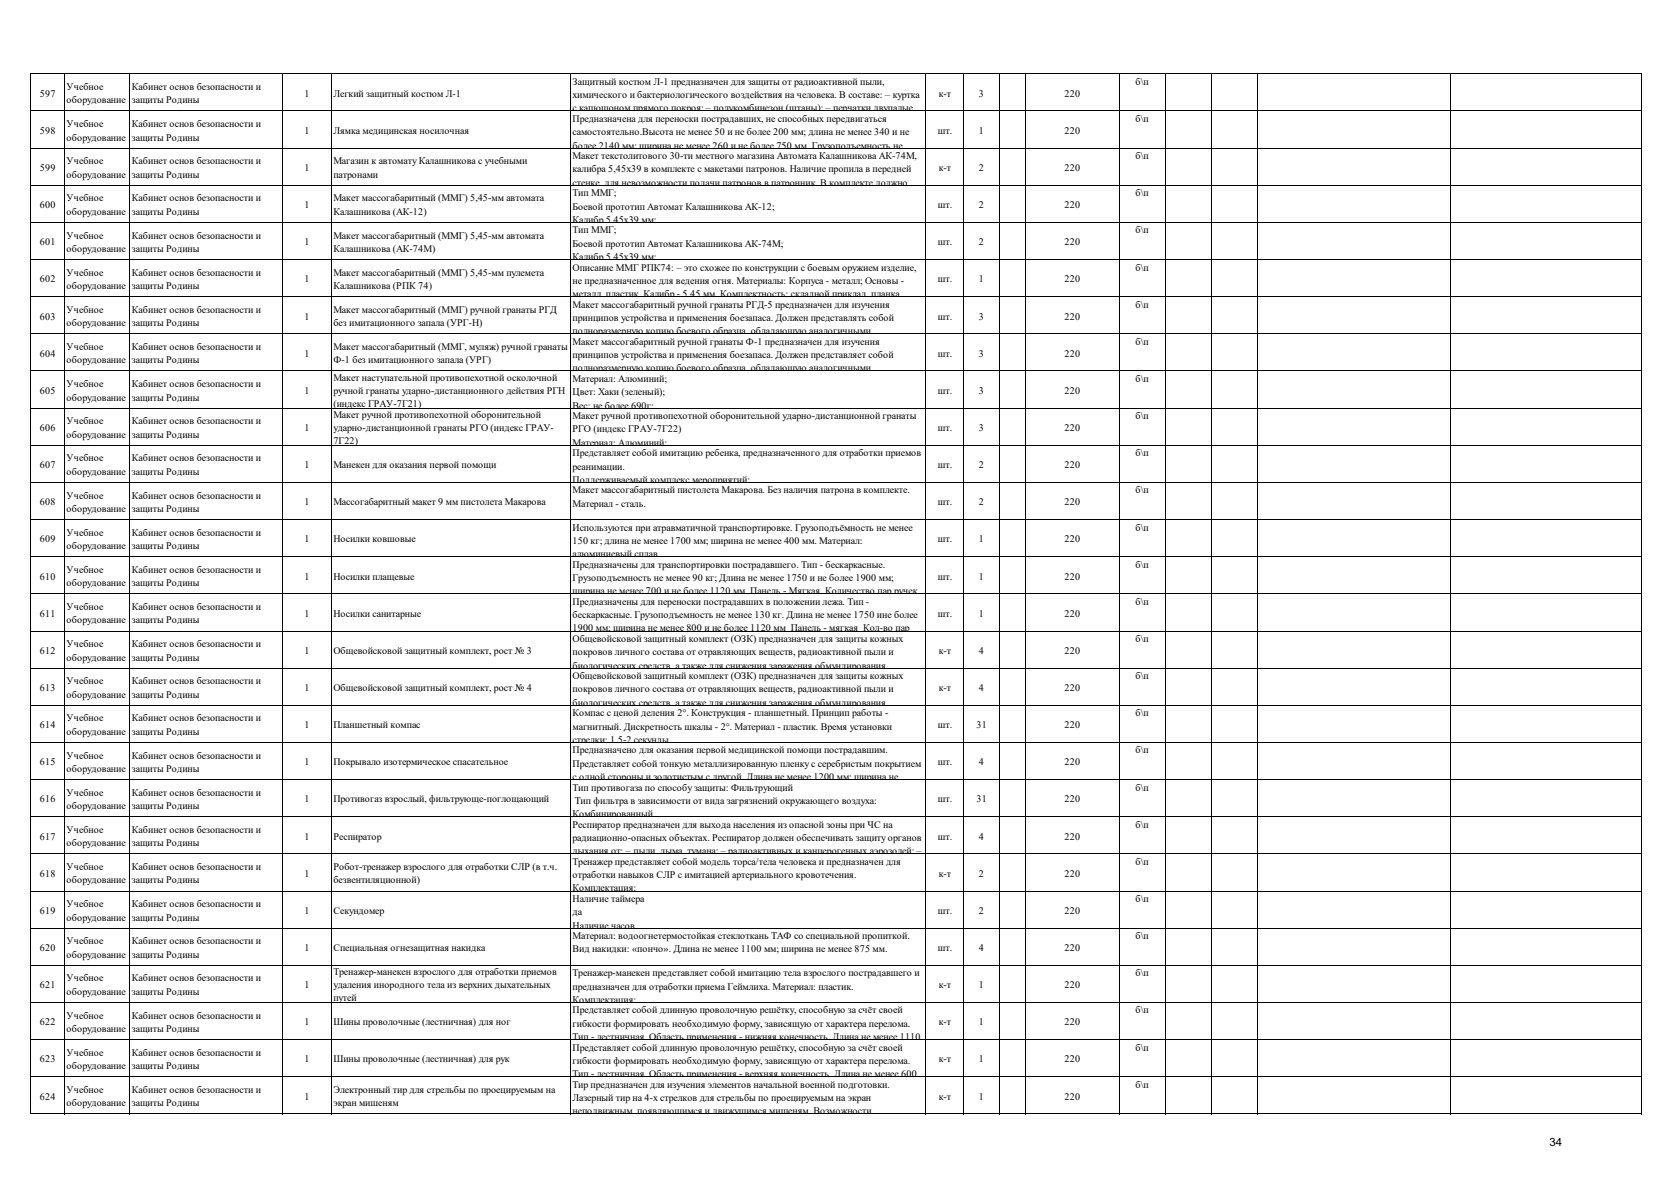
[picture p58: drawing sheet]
<svg xmlns="http://www.w3.org/2000/svg" width="297mm" height="210mm" viewBox="0 0 297 210" stroke-linecap="round" stroke-linejoin="round" font-family="sans-serif">
<defs><g id="words">
<text font-size="2" x="275.4" y="203.8">34</text>
<g font-size="1.8">
<text x="7.1" y="17.2">597</text>
<text x="11.8" y="16">Учебное</text>
<text x="23.4" y="16">Кабинет основ безопасности и</text>
<text x="54.1" y="17.2">1</text>
<text x="59.3" y="17.2">Легкий защитный костюм Л-1</text>
<text x="101.8" y="15.1">Защитный костюм Л-1 предназначен для защиты от радиоактивной пыли,</text>
<text x="101.8" y="17.4">химического и бактериологического воздействия на человека. В составе: – куртка</text>
<text x="166.9" y="17.2">к-т</text>
<text x="174" y="17.2">3</text>
<text x="189.2" y="17.2">220</text>
<text x="201.8" y="15.1">б\п</text>
<text x="7.1" y="23.8">598</text>
<text x="11.8" y="18.4">оборудование</text>
<text x="11.8" y="22.6">Учебное</text>
<text x="23.4" y="18.4">защиты Родины</text>
<text x="23.4" y="22.6">Кабинет основ безопасности и</text>
<text x="54.1" y="23.8">1</text>
<text x="59.3" y="23.8">Лямка медицинская носилочная</text>
<text x="101.8" y="19.8">с капюшоном прямого покроя; – полукомбинезон (штаны); – перчатки двупалые</text>
<text x="101.8" y="21.7">Предназначена для переноски пострадавших, не способных передвигаться</text>
<text x="166.7" y="23.8">шт.</text>
<text x="174" y="23.8">1</text>
<text x="189.2" y="23.8">220</text>
<text x="201.8" y="21.7">б\п</text>
<text x="11.8" y="25">оборудование</text>
<text x="11.8" y="29.2">Учебное</text>
<text x="23.4" y="25">защиты Родины</text>
<text x="23.4" y="29.2">Кабинет основ безопасности и</text>
<text x="59.3" y="29.2">Магазин к автомату Калашникова с учебными</text>
<text x="101.8" y="24">самостоятельно.Высота не менее 50 и не более 200 мм; длина не менее 340 и не</text>
<text x="101.8" y="26.4">более 2140 мм; ширина не менее 260 и не более 750 мм Грузоподъемность не</text>
<text x="101.8" y="28.3">Макет текстолитового 30-ти местного магазина Автомата Калашникова АК-74М,</text>
<text x="201.8" y="28.3">б\п</text>
<text x="7.1" y="30.4">599</text>
<text x="11.8" y="31.6">оборудование</text>
<text x="11.8" y="35.8">Учебное</text>
<text x="23.4" y="31.6">защиты Родины</text>
<text x="23.4" y="35.8">Кабинет основ безопасности и</text>
<text x="54.1" y="30.4">1</text>
<text x="59.3" y="31.6">патронами</text>
<text x="59.3" y="35.8">Макет массогабаритный (ММГ) 5,45-мм автомата</text>
<text x="101.8" y="30.7">калибра 5,45х39 в комплекте с макетами патронов. Наличие пропила в передней</text>
<text x="101.8" y="33">стенке для невозможности подачи патронов в патронник В комплекте должно</text>
<text x="101.8" y="34.9">Тип ММГ;</text>
<text x="166.9" y="30.4">к-т</text>
<text x="174" y="30.4">2</text>
<text x="189.2" y="30.4">220</text>
<text x="201.8" y="34.9">б\п</text>
<text x="7.1" y="37">600</text>
<text x="11.8" y="38.2">оборудование</text>
<text x="23.4" y="38.2">защиты Родины</text>
<text x="54.1" y="37">1</text>
<text x="59.3" y="38.2">Калашникова (АК-12)</text>
<text x="101.8" y="37.3">Боевой прототип Автомат Калашникова АК-12;</text>
<text x="101.8" y="39.6">Калибр 5 45х39 мм;</text>
<text x="101.8" y="41.5">Тип ММГ;</text>
<text x="166.7" y="37">шт.</text>
<text x="174" y="37">2</text>
<text x="189.2" y="37">220</text>
<text x="201.8" y="41.5">б\п</text>
<text x="7.1" y="43.6">601</text>
<text x="11.8" y="42.4">Учебное</text>
<text x="11.8" y="44.8">оборудование</text>
<text x="23.4" y="42.4">Кабинет основ безопасности и</text>
<text x="23.4" y="44.8">защиты Родины</text>
<text x="54.1" y="43.6">1</text>
<text x="59.3" y="42.4">Макет массогабаритный (ММГ) 5,45-мм автомата</text>
<text x="59.3" y="44.8">Калашникова (АК-74М)</text>
<text x="101.8" y="46.2">Калибр 5 45х39 мм;</text>
<text x="101.8" y="43.9">Боевой прототип Автомат Калашникова АК-74М;</text>
<text x="166.7" y="43.6">шт.</text>
<text x="174" y="43.6">2</text>
<text x="189.2" y="43.6">220</text>
<text x="7.1" y="50.2">602</text>
<text x="11.8" y="49">Учебное</text>
<text x="11.8" y="51.4">оборудование</text>
<text x="23.4" y="49">Кабинет основ безопасности и</text>
<text x="23.4" y="51.4">защиты Родины</text>
<text x="54.1" y="50.2">1</text>
<text x="59.3" y="49">Макет массогабаритный (ММГ) 5,45-мм пулемета</text>
<text x="59.3" y="51.4">Калашникова (РПК 74)</text>
<text x="101.8" y="52.8">металл пластик Калибр - 5 45 мм Комплектность: складной приклад планка</text>
<text x="101.8" y="48.1">Описание ММГ РПК74: – это схожее по конструкции с боевым оружием изделие,</text>
<text x="101.8" y="50.5">не предназначенное для ведения огня. Материалы: Корпуса - металл; Основы -</text>
<text x="166.7" y="50.2">шт.</text>
<text x="174" y="50.2">1</text>
<text x="189.2" y="50.2">220</text>
<text x="201.8" y="48.1">б\п</text>
<text x="7.1" y="56.8">603</text>
<text x="11.8" y="55.6">Учебное</text>
<text x="11.8" y="58">оборудование</text>
<text x="23.4" y="55.6">Кабинет основ безопасности и</text>
<text x="23.4" y="58">защиты Родины</text>
<text x="54.1" y="56.8">1</text>
<text x="59.3" y="55.6">Макет массогабаритный (ММГ) ручной гранаты РГД</text>
<text x="59.3" y="58">без имитационного запала (УРГ-Н)</text>
<text x="101.8" y="59.4">полноразмерную копию боевого образца обладающую аналогичными</text>
<text x="101.8" y="54.7">Макет массогабаритный ручной гранаты РГД-5 предназначен для изучения</text>
<text x="101.8" y="57.1">принципов устройства и применения боезапаса. Должен представлять собой</text>
<text x="166.7" y="56.8">шт.</text>
<text x="174" y="56.8">3</text>
<text x="189.2" y="56.8">220</text>
<text x="201.8" y="54.7">б\п</text>
<text x="7.1" y="63.4">604</text>
<text x="11.8" y="62.2">Учебное</text>
<text x="11.8" y="64.6">оборудование</text>
<text x="23.4" y="62.2">Кабинет основ безопасности и</text>
<text x="23.4" y="64.6">защиты Родины</text>
<text x="54.1" y="63.4">1</text>
<text x="59.3" y="62.2">Макет массогабаритный (ММГ, муляж) ручной гранаты</text>
<text x="59.3" y="64.6">Ф-1 без имитационного запала (УРГ)</text>
<text x="101.8" y="61.3">Макет массогабаритный ручной гранаты Ф-1 предназначен для изучения</text>
<text x="101.8" y="63.7">принципов устройства и применения боезапаса. Должен представляет собой</text>
<text x="166.7" y="63.4">шт.</text>
<text x="174" y="63.4">3</text>
<text x="189.2" y="63.4">220</text>
<text x="201.8" y="61.3">б\п</text>
<text x="7.1" y="70">605</text>
<text x="11.8" y="68.8">Учебное</text>
<text x="11.8" y="71.2">оборудование</text>
<text x="23.4" y="68.8">Кабинет основ безопасности и</text>
<text x="23.4" y="71.2">защиты Родины</text>
<text x="54.1" y="70">1</text>
<text x="59.3" y="67.7">Макет наступательной противопехотной осколочной</text>
<text x="59.3" y="70">ручной гранаты ударно-дистанционного действия РГН</text>
<text x="101.8" y="66">полноразмерную копию боевого образца обладающую аналогичными</text>
<text x="101.8" y="67.9">Материал: Алюминий;</text>
<text x="101.8" y="70.3">Цвет: Хаки (зеленый);</text>
<text x="166.7" y="70">шт.</text>
<text x="174" y="70">3</text>
<text x="189.2" y="70">220</text>
<text x="201.8" y="67.9">б\п</text>
<text x="7.1" y="76.6">606</text>
<text x="11.8" y="75.4">Учебное</text>
<text x="11.8" y="77.8">оборудование</text>
<text x="23.4" y="75.4">Кабинет основ безопасности и</text>
<text x="23.4" y="77.8">защиты Родины</text>
<text x="54.1" y="76.6">1</text>
<text x="59.3" y="72.4">(индекс ГРАУ-7Г21)</text>
<text x="59.3" y="74.3">Макет ручной противопехотной оборонительной</text>
<text x="59.3" y="76.6">ударно-дистанционной гранаты РГО (индекс ГРАУ-</text>
<text x="101.8" y="72.6">Вес: не более 690г;</text>
<text x="101.8" y="74.5">Макет ручной противопехотной оборонительной ударно-дистанционной гранаты</text>
<text x="101.8" y="76.9">РГО (индекс ГРАУ-7Г22)</text>
<text x="166.7" y="76.6">шт.</text>
<text x="174" y="76.6">3</text>
<text x="189.2" y="76.6">220</text>
<text x="201.8" y="74.5">б\п</text>
<text x="7.1" y="83.2">607</text>
<text x="11.8" y="82">Учебное</text>
<text x="23.4" y="82">Кабинет основ безопасности и</text>
<text x="54.1" y="83.2">1</text>
<text x="59.3" y="79">7Г22)</text>
<text x="59.3" y="83.2">Манекен для оказания первой помощи</text>
<text x="101.8" y="79.3">Материал: Алюминий;</text>
<text x="101.8" y="81.1">Представляет собой имитацию ребенка, предназначенного для отработки приемов</text>
<text x="101.8" y="83.5">реанимации.</text>
<text x="166.7" y="83.2">шт.</text>
<text x="174" y="83.2">2</text>
<text x="189.2" y="83.2">220</text>
<text x="201.8" y="81.1">б\п</text>
<text x="7.1" y="89.8">608</text>
<text x="11.8" y="84.4">оборудование</text>
<text x="11.8" y="88.6">Учебное</text>
<text x="23.4" y="84.4">защиты Родины</text>
<text x="23.4" y="88.6">Кабинет основ безопасности и</text>
<text x="54.1" y="89.8">1</text>
<text x="59.3" y="89.8">Массогабаритный макет 9 мм пистолета Макарова</text>
<text x="101.8" y="85.9">Поддерживаемый комплекс мероприятий:</text>
<text x="101.8" y="87.7">Макет массогабаритный пистолета Макарова. Без наличия патрона в комплекте.</text>
<text x="166.7" y="89.8">шт.</text>
<text x="174" y="89.8">2</text>
<text x="189.2" y="89.8">220</text>
<text x="201.8" y="87.7">б\п</text>
<text x="11.8" y="91">оборудование</text>
<text x="11.8" y="95.3">Учебное</text>
<text x="23.4" y="91">защиты Родины</text>
<text x="23.4" y="95.3">Кабинет основ безопасности и</text>
<text x="101.8" y="90.1">Материал - сталь.</text>
<text x="101.8" y="94.3">Используются при атравматичной транспортировке. Грузоподъёмность не менее</text>
<text x="201.8" y="94.3">б\п</text>
<text x="7.1" y="96.4">609</text>
<text x="11.8" y="97.6">оборудование</text>
<text x="11.8" y="101.9">Учебное</text>
<text x="23.4" y="97.6">защиты Родины</text>
<text x="23.4" y="101.9">Кабинет основ безопасности и</text>
<text x="54.1" y="96.4">1</text>
<text x="59.3" y="96.4">Носилки ковшовые</text>
<text x="101.8" y="96.7">150 кг; длина не менее 1700 мм; ширина не менее 400 мм. Материал:</text>
<text x="101.8" y="99.1">алюминиевый сплав</text>
<text x="101.8" y="100.9">Предназначены для транспортировки пострадавшего. Тип - бескаркасные.</text>
<text x="166.7" y="96.4">шт.</text>
<text x="174" y="96.4">1</text>
<text x="189.2" y="96.4">220</text>
<text x="201.8" y="100.9">б\п</text>
<text x="7.1" y="103">610</text>
<text x="11.8" y="104.2">оборудование</text>
<text x="23.4" y="104.2">защиты Родины</text>
<text x="54.1" y="103">1</text>
<text x="59.3" y="103">Носилки плащевые</text>
<text x="101.8" y="105.7">ширина не менее 700 и не более 1120 мм Панель - Мягкая Количество пар ручек</text>
<text x="101.8" y="103.3">Грузоподъемность не менее 90 кг; Длина не менее 1750 и не более 1900 мм;</text>
<text x="101.8" y="107.5">Предназначены для переноски пострадавших в положении лежа. Тип -</text>
<text x="166.7" y="103">шт.</text>
<text x="174" y="103">1</text>
<text x="189.2" y="103">220</text>
<text x="201.8" y="107.5">б\п</text>
<text x="7.1" y="109.6">611</text>
<text x="11.8" y="108.5">Учебное</text>
<text x="11.8" y="110.8">оборудование</text>
<text x="23.4" y="108.5">Кабинет основ безопасности и</text>
<text x="23.4" y="110.8">защиты Родины</text>
<text x="54.1" y="109.6">1</text>
<text x="59.3" y="109.6">Носилки санитарные</text>
<text x="101.8" y="112.3">1900 мм; ширина не менее 800 и не более 1120 мм Панель - мягкая Кол-во пар</text>
<text x="101.8" y="109.9">бескаркасные. Грузоподъемность не менее 130 кг. Длина не менее 1750 ине более</text>
<text x="166.7" y="109.6">шт.</text>
<text x="174" y="109.6">1</text>
<text x="189.2" y="109.6">220</text>
<text x="7.1" y="116.3">612</text>
<text x="11.8" y="115.1">Учебное</text>
<text x="11.8" y="117.4">оборудование</text>
<text x="23.4" y="115.1">Кабинет основ безопасности и</text>
<text x="23.4" y="117.4">защиты Родины</text>
<text x="54.1" y="116.3">1</text>
<text x="59.3" y="116.3">Общевойсковой защитный комплект, рост № 3</text>
<text x="101.8" y="118.9">биологических средств а также для снижения заражения обмундирования</text>
<text x="101.8" y="114.1">Общевойсковой защитный комплект (ОЗК) предназначен для защиты кожных</text>
<text x="101.8" y="116.5">покровов личного состава от отравляющих веществ, радиоактивной пыли и</text>
<text x="166.9" y="116.3">к-т</text>
<text x="174" y="116.3">4</text>
<text x="189.2" y="116.3">220</text>
<text x="201.8" y="114.1">б\п</text>
<text x="7.1" y="122.9">613</text>
<text x="11.8" y="121.7">Учебное</text>
<text x="11.8" y="124">оборудование</text>
<text x="23.4" y="121.7">Кабинет основ безопасности и</text>
<text x="23.4" y="124">защиты Родины</text>
<text x="54.1" y="122.9">1</text>
<text x="59.3" y="122.9">Общевойсковой защитный комплект, рост № 4</text>
<text x="101.8" y="120.7">Общевойсковой защитный комплект (ОЗК) предназначен для защиты кожных</text>
<text x="101.8" y="123.1">покровов личного состава от отравляющих веществ, радиоактивной пыли и</text>
<text x="101.8" y="125.5">биологических средств а также для снижения заражения обмундирования</text>
<text x="166.9" y="122.9">к-т</text>
<text x="174" y="122.9">4</text>
<text x="189.2" y="122.9">220</text>
<text x="201.8" y="120.7">б\п</text>
<text x="7.1" y="129.5">614</text>
<text x="11.8" y="128.3">Учебное</text>
<text x="11.8" y="130.6">оборудование</text>
<text x="23.4" y="128.3">Кабинет основ безопасности и</text>
<text x="23.4" y="130.6">защиты Родины</text>
<text x="54.1" y="129.5">1</text>
<text x="59.3" y="129.5">Планшетный компас</text>
<text x="101.8" y="127.3">Компас с ценой деления 2°. Конструкция - планшетный. Принцип работы -</text>
<text x="101.8" y="129.7">магнитный. Дискретность шкалы - 2°. Материал - пластик. Время установки</text>
<text x="166.7" y="129.5">шт.</text>
<text x="173.6" y="129.5">31</text>
<text x="189.2" y="129.5">220</text>
<text x="201.8" y="127.3">б\п</text>
<text x="7.1" y="136.1">615</text>
<text x="11.8" y="134.9">Учебное</text>
<text x="11.8" y="137.2">оборудование</text>
<text x="23.4" y="134.9">Кабинет основ безопасности и</text>
<text x="23.4" y="137.2">защиты Родины</text>
<text x="54.1" y="136.1">1</text>
<text x="59.3" y="136.1">Покрывало изотермическое спасательное</text>
<text x="101.8" y="132.1">стрелки: 1 5-2 секунды</text>
<text x="101.8" y="133.9">Предназначено для оказания первой медицинской помощи пострадавшим.</text>
<text x="101.8" y="136.3">Представляет собой тонкую металлизированную пленку с серебристым покрытием</text>
<text x="166.7" y="136.1">шт.</text>
<text x="174" y="136.1">4</text>
<text x="189.2" y="136.1">220</text>
<text x="201.8" y="133.9">б\п</text>
<text x="7.1" y="142.7">616</text>
<text x="11.8" y="141.5">Учебное</text>
<text x="11.8" y="143.9">оборудование</text>
<text x="23.4" y="141.5">Кабинет основ безопасности и</text>
<text x="23.4" y="143.9">защиты Родины</text>
<text x="54.1" y="142.7">1</text>
<text x="59.3" y="142.7">Противогаз взрослый, фильтрующе-поглощающий</text>
<text x="101.8" y="138.7">с одной стороны и золотистым с другой Длина не менее 1200 мм; ширина не</text>
<text x="101.8" y="140.6">Тип противогаза по способу защиты: Фильтрующий</text>
<text x="102.2" y="142.9">Тип фильтра в зависимости от вида загрязнений окружающего воздуха:</text>
<text x="166.7" y="142.7">шт.</text>
<text x="173.6" y="142.7">31</text>
<text x="189.2" y="142.7">220</text>
<text x="201.8" y="140.6">б\п</text>
<text x="7.1" y="149.3">617</text>
<text x="11.8" y="148.1">Учебное</text>
<text x="23.4" y="148.1">Кабинет основ безопасности и</text>
<text x="54.1" y="149.3">1</text>
<text x="59.3" y="149.3">Респиратор</text>
<text x="101.8" y="145.3">Комбинированный</text>
<text x="101.8" y="147.2">Респиратор предназначен для выхода населения из опасной зоны при ЧС на</text>
<text x="101.8" y="149.5">радиационно-опасных объектах. Респиратор должен обеспечивать защиту органов</text>
<text x="166.7" y="149.3">шт.</text>
<text x="174" y="149.3">4</text>
<text x="189.2" y="149.3">220</text>
<text x="201.8" y="147.2">б\п</text>
<text x="7.1" y="155.9">618</text>
<text x="11.8" y="150.5">оборудование</text>
<text x="11.8" y="154.7">Учебное</text>
<text x="23.4" y="150.5">защиты Родины</text>
<text x="23.4" y="154.7">Кабинет основ безопасности и</text>
<text x="54.1" y="155.9">1</text>
<text x="59.3" y="154.7">Робот-тренажер взрослого для отработки СЛР (в т.ч.</text>
<text x="101.8" y="151.9">дыхания от: – пыли дыма тумана; – радиоактивных и канцерогенных аэрозолей; –</text>
<text x="101.8" y="153.8">Тренажер представляет собой модель торса/тела человека и предназначен для</text>
<text x="166.9" y="155.9">к-т</text>
<text x="174" y="155.9">2</text>
<text x="189.2" y="155.9">220</text>
<text x="201.8" y="153.8">б\п</text>
<text x="11.8" y="157.1">оборудование</text>
<text x="11.8" y="161.3">Учебное</text>
<text x="23.4" y="157.1">защиты Родины</text>
<text x="23.4" y="161.3">Кабинет основ безопасности и</text>
<text x="59.3" y="157.1">безвентиляционной)</text>
<text x="101.8" y="156.1">отработки навыков СЛР с имитацией артериального кровотечения.</text>
<text x="101.8" y="158.5">Комплектация:</text>
<text x="101.8" y="160.4">Наличие таймера</text>
<text x="201.8" y="160.4">б\п</text>
<text x="7.1" y="162.5">619</text>
<text x="11.8" y="163.7">оборудование</text>
<text x="11.8" y="167.9">Учебное</text>
<text x="23.4" y="163.7">защиты Родины</text>
<text x="23.4" y="167.9">Кабинет основ безопасности и</text>
<text x="54.1" y="162.5">1</text>
<text x="59.3" y="162.5">Секундомер</text>
<text x="101.8" y="165.1">Наличие часов</text>
<text x="101.8" y="162.7">да</text>
<text x="101.8" y="167">Материал: водоогнетермостойкая стеклоткань ТАФ со специальной пропиткой.</text>
<text x="166.7" y="162.5">шт.</text>
<text x="174" y="162.5">2</text>
<text x="189.2" y="162.5">220</text>
<text x="201.8" y="167">б\п</text>
<text x="7.1" y="169.1">620</text>
<text x="11.8" y="170.3">оборудование</text>
<text x="23.4" y="170.3">защиты Родины</text>
<text x="54.1" y="169.1">1</text>
<text x="59.3" y="173.3">Тренажер-манекен взрослого для отработки приемов</text>
<text x="59.3" y="169.1">Специальная огнезащитная накидка</text>
<text x="101.8" y="169.3">Вид накидки: «пончо». Длина не менее 1100 мм; ширина не менее 875 мм.</text>
<text x="101.8" y="173.6">Тренажер-манекен представляет собой имитацию тела взрослого пострадавшего и</text>
<text x="166.7" y="169.1">шт.</text>
<text x="174" y="169.1">4</text>
<text x="189.2" y="169.1">220</text>
<text x="201.8" y="173.6">б\п</text>
<text x="7.1" y="175.7">621</text>
<text x="11.8" y="174.5">Учебное</text>
<text x="11.8" y="176.9">оборудование</text>
<text x="23.4" y="174.5">Кабинет основ безопасности и</text>
<text x="23.4" y="176.9">защиты Родины</text>
<text x="54.1" y="175.7">1</text>
<text x="59.3" y="175.7">удаления инородного тела из верхних дыхательных</text>
<text x="59.3" y="178.1">путей</text>
<text x="101.8" y="178.3">Комплектация:</text>
<text x="101.8" y="175.9">предназначен для отработки приема Геймлиха. Материал: пластик.</text>
<text x="166.9" y="175.7">к-т</text>
<text x="174" y="175.7">1</text>
<text x="189.2" y="175.7">220</text>
<text x="7.1" y="182.3">622</text>
<text x="11.8" y="181.1">Учебное</text>
<text x="11.8" y="183.5">оборудование</text>
<text x="23.4" y="181.1">Кабинет основ безопасности и</text>
<text x="23.4" y="183.5">защиты Родины</text>
<text x="54.1" y="182.3">1</text>
<text x="59.3" y="182.3">Шины проволочные (лестничная) для ног</text>
<text x="101.8" y="184.9">Тип - лестничная Область применения - нижняя конечность Длина не менее 1110</text>
<text x="101.8" y="180.2">Представляет собой длинную проволочную решётку, способную за счёт своей</text>
<text x="101.8" y="182.5">гибкости формировать необходимую форму, зависящую от характера перелома.</text>
<text x="166.9" y="182.3">к-т</text>
<text x="174" y="182.3">1</text>
<text x="189.2" y="182.3">220</text>
<text x="201.8" y="180.2">б\п</text>
<text x="7.1" y="188.9">623</text>
<text x="11.8" y="187.7">Учебное</text>
<text x="11.8" y="190.1">оборудование</text>
<text x="23.4" y="187.7">Кабинет основ безопасности и</text>
<text x="23.4" y="190.1">защиты Родины</text>
<text x="54.1" y="188.9">1</text>
<text x="59.3" y="188.9">Шины проволочные (лестничная) для рук</text>
<text x="101.8" y="186.8">Представляет собой длинную проволочную решётку, способную за счёт своей</text>
<text x="101.8" y="189.1">гибкости формировать необходимую форму, зависящую от характера перелома.</text>
<text x="101.8" y="191.5">Тип - лестничная Область применения - верхняя конечность Длина не менее 600</text>
<text x="166.9" y="188.9">к-т</text>
<text x="174" y="188.9">1</text>
<text x="189.2" y="188.9">220</text>
<text x="201.8" y="186.8">б\п</text>
<text x="7.1" y="195.5">624</text>
<text x="11.8" y="194.3">Учебное</text>
<text x="11.8" y="196.7">оборудование</text>
<text x="23.4" y="194.3">Кабинет основ безопасности и</text>
<text x="23.4" y="196.7">защиты Родины</text>
<text x="54.1" y="195.5">1</text>
<text x="59.3" y="194.3">Электронный тир для стрельбы по проецируемым на</text>
<text x="59.3" y="196.7">экран мишеням</text>
<text x="101.8" y="193.4">Тир предназначен для изучения элементов начальной военной подготовки.</text>
<text x="101.8" y="195.8">Лазерный тир на 4-х стрелков для стрельбы по проецируемым на экран</text>
<text x="166.9" y="195.5">к-т</text>
<text x="174" y="195.5">1</text>
<text x="189.2" y="195.5">220</text>
<text x="201.8" y="193.4">б\п</text>
<text x="101.8" y="198.1">неподвижным появляющимся и движущимся мишеням Возможности</text>
</g>
</g></defs>
<g fill="none" stroke="#000" stroke-width=".18">
<path d="M5.5 13v185.1M5.6 13.1h286.2M5.6 19.7h286.2M11.4 13.2v184.9M23 13.2v184.9M50.3 13.2v184.9M58.8 13.2v184.9M101.3 13.2v184.9M164.6 13.2v184.9M171.3 13.2v184.9M177.6 13.2v184.9M182.2 13.2v184.9"/>
<path d="M199 13.2v184.9M207.1 13.2v184.9M215.3 13.2v184.9M223.5 13.2v184.9M257.8 13.2v184.9M291.8 13.2v184.9M5.6 26.3h286.2M5.6 32.9h286.2M5.6 39.5h286.2M5.6 46.1h286.2M5.6 52.8h286.2M5.6 59.4h286.2"/>
<path d="M5.6 66h286.2M5.6 72.6h286.2M5.6 79.2h286.2M5.6 85.8h286.2M5.6 92.4h286.2M5.6 99h286.2M5.6 105.6h286.2M5.6 112.2h286.2M5.6 118.8h286.2M5.6 125.4h286.2M5.6 132h286.2M5.6 138.6h286.2"/>
<path d="M5.6 145.2h286.2M5.6 151.8h286.2M5.6 158.4h286.2M5.6 165h286.2M5.6 171.6h286.2M5.6 178.2h286.2M5.6 184.8h286.2M5.6 191.4h286.2M5.6 198h286.2"/>
</g>
<use href="#words"/>
</svg>
